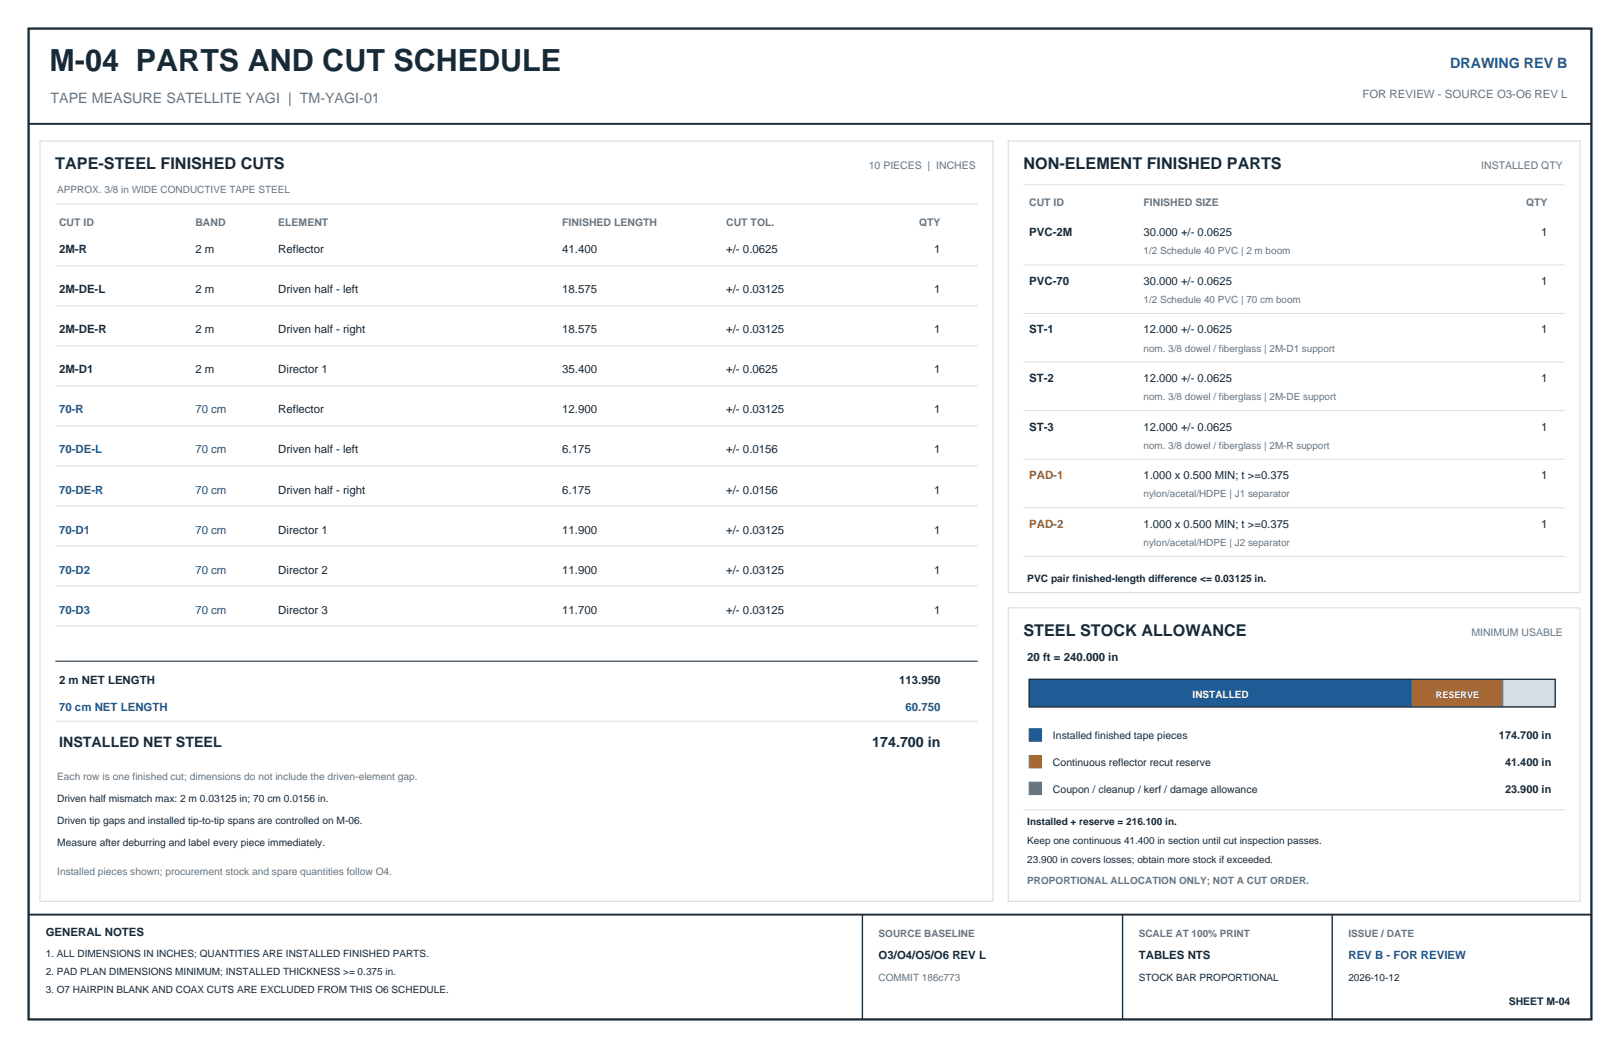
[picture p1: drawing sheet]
<svg xmlns="http://www.w3.org/2000/svg" width="432mm" height="279mm" viewBox="0 0 432 279" stroke-linecap="round" stroke-linejoin="round" font-family="sans-serif">
<defs><g id="words">
<text font-size="8.1" fill="#192a37" x="13.2" y="19.1">M-04 PARTS AND CUT SCHEDULE</text>
<g font-size="4.3" fill="#192a37">
<text x="14.7" y="45">TAPE-STEEL FINISHED CUTS</text>
<text x="272.8" y="45">NON-ELEMENT FINISHED PARTS</text>
<text x="272.8" y="169.7">STEEL STOCK ALLOWANCE</text>
</g>
<text font-size="3.8" fill="#1f5b94" x="386.5" y="18">DRAWING REV B</text>
<text font-size="3.8" fill="#657582" x="13.5" y="27.4">TAPE MEASURE SATELLITE YAGI | TM-YAGI-01</text>
<g font-size="3.8" fill="#192a37">
<text x="15.7" y="199.1">INSTALLED NET STEEL</text>
<text x="232.5" y="199.1">174.700 in</text>
</g>
<text font-size="3" fill="#657582" x="363.1" y="26.2">FOR REVIEW - SOURCE O3-O6 REV L</text>
<g font-size="3" fill="#192a37">
<text x="274.3" y="63">PVC-2M</text>
<text x="304.8" y="63">30.000 +/- 0.0625</text>
<text x="410.8" y="63">1</text>
<text x="15.7" y="67.6">2M-R</text>
<text x="52.1" y="67.6">2 m</text>
<text x="74.2" y="67.6">Reflector</text>
<text x="149.9" y="67.6">41.400</text>
<text x="193.5" y="67.6">+/- 0.0625</text>
<text x="249" y="67.6">1</text>
<text x="274.3" y="75.9">PVC-70</text>
<text x="304.8" y="75.9">30.000 +/- 0.0625</text>
<text x="410.8" y="75.9">1</text>
<text x="15.7" y="78.2">2M-DE-L</text>
<text x="52.1" y="78.2">2 m</text>
<text x="74.2" y="78.2">Driven half - left</text>
<text x="149.9" y="78.2">18.575</text>
<text x="193.5" y="78.2">+/- 0.03125</text>
<text x="249" y="78.2">1</text>
<text x="15.7" y="88.9">2M-DE-R</text>
<text x="52.1" y="88.9">2 m</text>
<text x="74.2" y="88.9">Driven half - right</text>
<text x="149.9" y="88.9">18.575</text>
<text x="193.5" y="88.9">+/- 0.03125</text>
<text x="249" y="88.9">1</text>
<text x="274.3" y="88.9">ST-1</text>
<text x="304.8" y="88.9">12.000 +/- 0.0625</text>
<text x="410.8" y="88.9">1</text>
<text x="15.7" y="99.6">2M-D1</text>
<text x="52.1" y="99.6">2 m</text>
<text x="74.2" y="99.6">Director 1</text>
<text x="149.9" y="99.6">35.400</text>
<text x="193.5" y="99.6">+/- 0.0625</text>
<text x="249" y="99.6">1</text>
<text x="274.3" y="101.9">ST-2</text>
<text x="304.8" y="101.9">12.000 +/- 0.0625</text>
<text x="410.8" y="101.9">1</text>
<text x="74.2" y="110.2">Reflector</text>
<text x="149.9" y="110.2">12.900</text>
<text x="193.5" y="110.2">+/- 0.03125</text>
<text x="249" y="110.2">1</text>
<text x="274.3" y="114.8">ST-3</text>
<text x="304.8" y="114.8">12.000 +/- 0.0625</text>
<text x="410.8" y="114.8">1</text>
<text x="74.2" y="120.9">Driven half - left</text>
<text x="149.9" y="120.9">6.175</text>
<text x="193.5" y="120.9">+/- 0.0156</text>
<text x="249" y="120.9">1</text>
<text x="74.2" y="131.6">Driven half - right</text>
<text x="149.9" y="131.6">6.175</text>
<text x="193.5" y="131.6">+/- 0.0156</text>
<text x="249" y="131.6">1</text>
<text x="304.8" y="127.8">1.000 x 0.500 MIN; t &gt;=0.375</text>
<text x="410.8" y="127.8">1</text>
<text x="74.2" y="142.2">Director 1</text>
<text x="149.9" y="142.2">11.900</text>
<text x="193.5" y="142.2">+/- 0.03125</text>
<text x="249" y="142.2">1</text>
<text x="304.8" y="140.7">1.000 x 0.500 MIN; t &gt;=0.375</text>
<text x="410.8" y="140.7">1</text>
<text x="74.2" y="152.9">Director 2</text>
<text x="149.9" y="152.9">11.900</text>
<text x="193.5" y="152.9">+/- 0.03125</text>
<text x="249" y="152.9">1</text>
<text x="74.2" y="163.6">Director 3</text>
<text x="149.9" y="163.6">11.700</text>
<text x="193.5" y="163.6">+/- 0.03125</text>
<text x="249" y="163.6">1</text>
<text x="273.8" y="176.3">20 ft = 240.000 in</text>
<text x="15.7" y="182.4">2 m NET LENGTH</text>
<text x="239.7" y="182.4">113.950</text>
<text x="12.2" y="249.4">GENERAL NOTES</text>
<text x="234.2" y="255.8">O3/O4/O5/O6 REV L</text>
<text x="303.5" y="255.8">TABLES NTS</text>
</g>
<g font-size="3" fill="#1f5b94">
<text x="15.7" y="110.2">70-R</text>
<text x="52.1" y="110.2">70 cm</text>
<text x="15.7" y="120.9">70-DE-L</text>
<text x="52.1" y="120.9">70 cm</text>
<text x="15.7" y="131.6">70-DE-R</text>
<text x="52.1" y="131.6">70 cm</text>
<text x="15.7" y="142.2">70-D1</text>
<text x="52.1" y="142.2">70 cm</text>
<text x="15.7" y="152.9">70-D2</text>
<text x="52.1" y="152.9">70 cm</text>
<text x="15.7" y="163.6">70-D3</text>
<text x="52.1" y="163.6">70 cm</text>
<text x="15.7" y="189.5">70 cm NET LENGTH</text>
<text x="241.4" y="189.5">60.750</text>
<text x="359.4" y="255.8">REV B - FOR REVIEW</text>
</g>
<g font-size="3" fill="#a7662f">
<text x="274.3" y="127.8">PAD-1</text>
<text x="274.3" y="140.7">PAD-2</text>
</g>
<g font-size="2.9" fill="#192a37">
<text x="399.5" y="197.1">174.700 in</text>
<text x="401.2" y="204.2">41.400 in</text>
<text x="401.2" y="211.3">23.900 in</text>
</g>
<g font-size="2.8" fill="#657582">
<text x="231.6" y="45">10 PIECES | INCHES</text>
<text x="394.8" y="45">INSTALLED QTY</text>
<text x="274.3" y="54.9">CUT ID</text>
<text x="304.8" y="54.9">FINISHED SIZE</text>
<text x="406.8" y="54.9">QTY</text>
<text x="15.7" y="60.2">CUT ID</text>
<text x="52.1" y="60.2">BAND</text>
<text x="74.2" y="60.2">ELEMENT</text>
<text x="149.9" y="60.2">FINISHED LENGTH</text>
<text x="193.5" y="60.2">CUT TOL.</text>
<text x="245" y="60.2">QTY</text>
<text x="392.2" y="169.7">MINIMUM USABLE</text>
</g>
<g font-size="2.8" fill="#192a37">
<text x="280.7" y="197.1">Installed finished tape pieces</text>
<text x="280.7" y="204.2">Continuous reflector recut reserve</text>
<text x="280.7" y="211.3">Coupon / cleanup / kerf / damage allowance</text>
<text x="402.1" y="268">SHEET M-04</text>
</g>
<g font-size="2.7" fill="#657582">
<text x="15.2" y="51.6">APPROX. 3/8 in WIDE CONDUCTIVE TAPE STEEL</text>
<text x="15.2" y="208">Each row is one finished cut; dimensions do not include the driven-element gap.</text>
<text x="15.2" y="233.2">Installed pieces shown; procurement stock and spare quantities follow O4.</text>
<text x="273.8" y="235.7">PROPORTIONAL ALLOCATION ONLY; NOT A CUT ORDER.</text>
<text x="234.2" y="249.9">SOURCE BASELINE</text>
<text x="303.5" y="249.9">SCALE AT 100% PRINT</text>
<text x="359.4" y="249.9">ISSUE / DATE</text>
<text x="234.2" y="261.6">COMMIT 186c773</text>
</g>
<g font-size="2.7" fill="#192a37">
<text x="273.8" y="155.2">PVC pair finished-length difference &lt;= 0.03125 in.</text>
<text x="15.2" y="213.9">Driven half mismatch max: 2 m 0.03125 in; 70 cm 0.0156 in.</text>
<text x="15.2" y="219.7">Driven tip gaps and installed tip-to-tip spans are controlled on M-06.</text>
<text x="273.8" y="220">Installed + reserve = 216.100 in.</text>
<text x="15.2" y="225.6">Measure after deburring and label every piece immediately.</text>
<text x="273.8" y="225">Keep one continuous 41.400 in section until cut inspection passes.</text>
<text x="273.8" y="230.1">23.900 in covers losses; obtain more stock if exceeded.</text>
<text x="12.2" y="255">1. ALL DIMENSIONS IN INCHES; QUANTITIES ARE INSTALLED FINISHED PARTS.</text>
<text x="12.2" y="259.8">2. PAD PLAN DIMENSIONS MINIMUM; INSTALLED THICKNESS &gt;= 0.375 in.</text>
<text x="303.5" y="261.6">STOCK BAR PROPORTIONAL</text>
<text x="359.4" y="261.6">2026-10-12</text>
<text x="12.2" y="264.7">3. O7 HAIRPIN BLANK AND COAX CUTS ARE EXCLUDED FROM THIS O6 SCHEDULE.</text>
</g>
<text font-size="2.7" fill="#fff" x="317.9" y="186.2">INSTALLED</text>
<g font-size="2.6" fill="#657582">
<text x="304.8" y="67.8">1/2 Schedule 40 PVC | 2 m boom</text>
<text x="304.8" y="80.8">1/2 Schedule 40 PVC | 70 cm boom</text>
<text x="304.8" y="93.7">nom. 3/8 dowel / fiberglass | 2M-D1 support</text>
<text x="304.8" y="106.7">nom. 3/8 dowel / fiberglass | 2M-DE support</text>
<text x="304.8" y="119.6">nom. 3/8 dowel / fiberglass | 2M-R support</text>
<text x="304.8" y="132.6">nylon/acetal/HDPE | J1 separator</text>
<text x="304.8" y="145.5">nylon/acetal/HDPE | J2 separator</text>
</g>
<text font-size="2.4" fill="#fff" x="382.7" y="186.2">RESERVE</text>
</g></defs>
<path d="M7.6 7.6h416.6v264.2h-416.6z" fill-rule="evenodd" fill="#fff" stroke="#192a37" stroke-width=".61" stroke-linecap="butt"/>
<path d="M7.6 33h416.6" fill="none" stroke="#192a37" stroke-width=".51"/>
<path d="M10.7 37.6h254v202.7h-254zM268.7 37.6h152.4v120.4h-152.4zM268.7 162.1h152.4v78.2h-152.4z" fill="none" stroke="#d6dee4" stroke-width=".3"/>
<g fill="none" stroke="#d6dee4" stroke-width=".27">
<path d="M14.7 54.4h245.9M272.8 49.3h144.3M14.7 70.9h245.9M272.8 70.6h144.3M14.7 81.5h245.9M14.7 92.2h245.9M272.8 83.6h144.3M272.8 96.5h144.3M14.7 102.9h245.9M14.7 113.5h245.9M272.8 109.5h144.3M14.7 124.2h245.9"/>
<path d="M14.7 134.9h245.9M272.8 122.4h144.3M272.8 135.4h144.3M14.7 145.5h245.9M14.7 156.2h245.9M272.8 148.3h144.3M14.7 166.9h245.9M14.7 192.3h245.9"/>
</g>
<path d="M14.7 176.3h245.9" fill="none" stroke="#192a37" stroke-width=".28"/>
<path d="M274.3 181.1h102.1v7.4h-102.1z" fill-rule="evenodd" fill="#1f5b94" stroke="#1f5b94" stroke-width=".27"/>
<path d="M376.4 181.1h24.2v7.4h-24.2z" fill-rule="evenodd" fill="#a7662f" stroke="#a7662f" stroke-width=".27"/>
<path d="M400.6 181.1h13.9v7.4h-13.9z" fill-rule="evenodd" fill="#d6dee4" stroke="#657582" stroke-width=".27"/>
<path d="M274.3 181.1h140.2v7.4h-140.2z" fill="none" stroke="#192a37" stroke-width=".3"/>
<path d="M274.3 194.3h3.3v3.3h-3.3z" fill-rule="evenodd" fill="#1f5b94" stroke="#1f5b94" stroke-width=".27"/>
<path d="M274.3 201.4h3.3v3.3h-3.3z" fill-rule="evenodd" fill="#a7662f" stroke="#a7662f" stroke-width=".27"/>
<path d="M274.3 208.5h3.3v3.3h-3.3z" fill-rule="evenodd" fill="#657582" stroke="#657582" stroke-width=".27"/>
<path d="M272.8 215.9h144.3" fill="none" stroke="#d6dee4" stroke-width=".27"/>
<path d="M7.6 243.8h416.6" fill="none" stroke="#192a37" stroke-width=".51"/>
<path d="M229.9 243.8v28M299.2 243.8v28M355.1 243.8v28" fill="none" stroke="#192a37" stroke-width=".36"/>
<use href="#words"/>
</svg>
